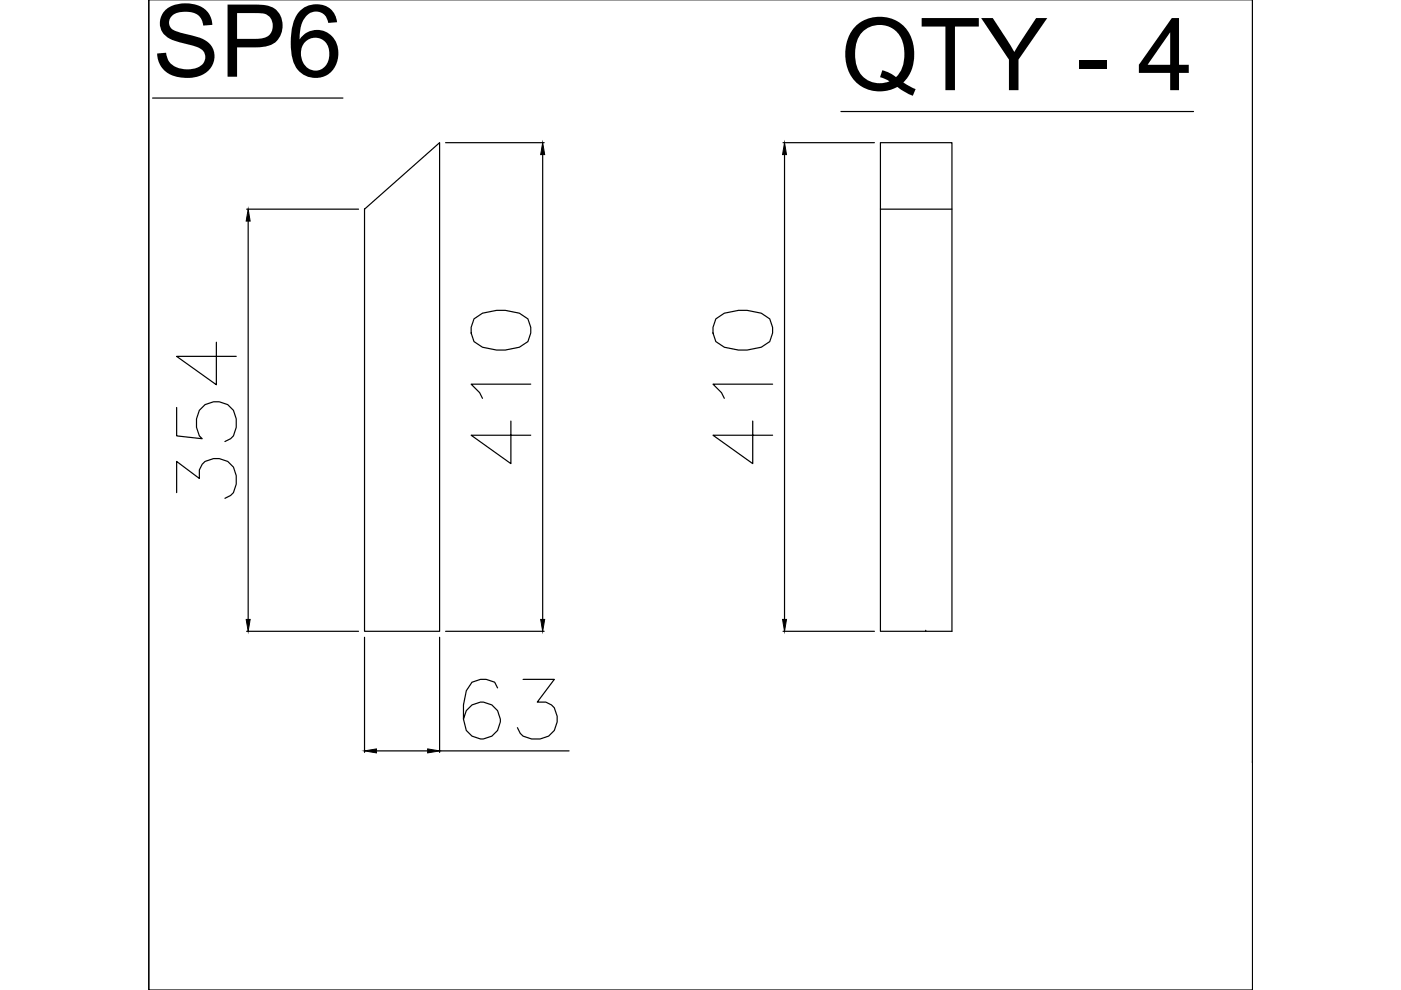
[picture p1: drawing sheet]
<svg xmlns="http://www.w3.org/2000/svg" width="297mm" height="210mm" viewBox="0 0 297 210" stroke-linecap="round" stroke-linejoin="round" font-family="sans-serif">
<defs><g id="words">
<g font-size="21.4">
<text x="32.3" y="16.3">SP6</text>
<text x="178.3" y="19.1">QTY - 4</text>
</g>
</g></defs>
<!-- layer: 0 -->
<g fill="none" stroke="#000" stroke-width=".25">
<path d="M32.3 20.8h40.4M94.5 30.3h20.9M115.1 32.8v98.5M166 30.3h19.4M166.3 32.8v98.5M178.3 23.6h74.8M186.7 30.3h15.1v103.6h-15.1zM52.3 44.3h23.7M52.6 46.9v84.4M77.3 44.3l15.9-14v103.6h-15.9zM186.7 44.3h15.1M45.9 72.6v9l-8.4-6h12.6"/>
<path d="M100.5 67.6l1.8-1.2 3-.6h1.8l3 .6 1.8 1.2 .6 1.8v1.2l-.6 1.8-1.8 1.2-3 .6h-1.8l-3-.6-1.8-1.2-.6-1.8v-1.2zM151.8 67.6l1.8-1.2 3-.6h1.8l3 .6 1.8 1.2 .6 1.8v1.2l-.6 1.8-1.8 1.2-3 .6h-1.8l-3-.6-1.8-1.2-.6-1.8v-1.2zM37.5 86.4v6l5.4 .6-.6-.6-.6-1.8v-1.8a4.3 4.3 0 0 1 5.1-3.6 4.3 4.3 0 0 1 3.3 5.4l-.6 1.8-.6 .6-1.2 .6M108.3 89.3v9l-8.4-6h12.6M112.5 81.5h-12.6l1.8 1.8 .6 1.2M159.6 89.3v9l-8.4-6h12.6M163.8 81.5h-12.6l1.8 1.8 .6 1.2M37.5 104.5v-6.7l4.8 3.6a3.3 3.3 0 0 1 3-4.2 4.1 4.1 0 0 1 4.8 3.6v1.9l-.6 1.8-.6 .6-1.2 .6M52.3 133.9h23.7M77.3 135.1v24.4M93.2 135.1v24.4M94.5 133.9h20.9"/>
<path d="M166 133.9h19.4M196.3 133.9h.1M79.8 159.2h10.9M93.2 159.2h27.5M105.5 145.9l-.6-1.3-1.8-.6h-1.2l-1.8 .6-1.2 1.9-.6 3v3l.6 2.4a3.9 3.9 0 0 0 6.3 .4 3.9 3.9 0 0 0-1.5-6.2 3.9 3.9 0 0 0-5.4 3.4M110.9 144h6.6l-3.6 4.9a3.4 3.4 0 0 1 4.2 4.2l-.6 1.8a5.2 5.2 0 0 1-6.6 1.2l-.6-.6-.6-1.2M265.6 161.7v-161.8v210h-234.1v-210v210M265.6 161.7h.1"/>
</g>
<path d="M115.1 30.3l.4 2.5h-.9zM166.3 30.3l.5 2.5h-.9zM52.6 44.3l.4 2.6h-.8zM52.2 131.3h.8l-.4 2.6zM114.6 131.3h.9l-.4 2.6zM165.9 131.3h.9l-.5 2.6zM77.3 159.2l2.5-.4v.8zM90.7 158.8l2.5 .4-2.5 .4z" fill="#000" stroke="#000" stroke-width=".21"/>
<use href="#words"/>
</svg>
